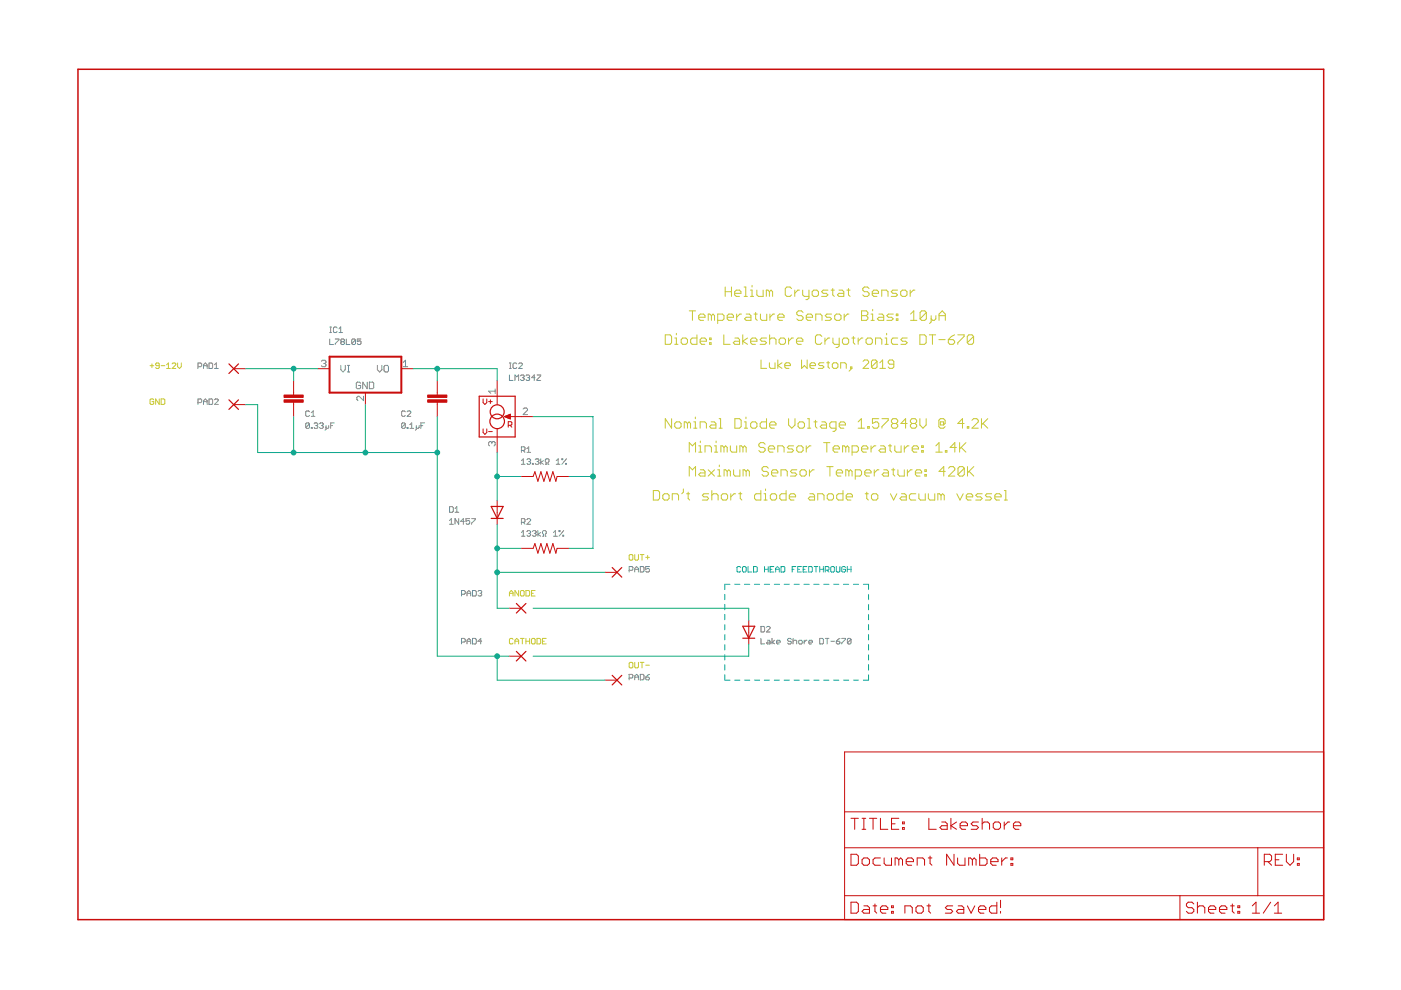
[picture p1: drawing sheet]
<svg xmlns="http://www.w3.org/2000/svg" width="297mm" height="210mm" viewBox="0 0 297 210" stroke-linecap="round" stroke-linejoin="round" font-family="sans-serif">
<g fill="none" stroke="#c8c832" stroke-width=".21">
<path d="M31.8 77.5h.8M32.2 77.2v.7M33.8 77.5h-.6l-.2-.2 .2-.3h.4l.2 .2v.7l-.2 .2h-.4l-.2-.2M34.2 77.5h.7M35.3 78.1h.8M35.3 77.3l.4-.3v1.1M36.5 77.2l.2-.2h.4l.2 .2v.1l-.8 .8h.8M37.7 77v.7l.4 .4 .3-.4v-.7M141.1 71h1l.3 .3v1.4l-.3 .3h-1zM143.1 73h.6M143.1 71.7h.3v1.3M143.4 70.7v.3"/>
<path d="M144.7 71.7h.7l.4 .3v.7l-.4 .3h-.7l-.3-.3v-.7zM146.1 65.9h1.4M146.8 65.9v2M147.8 71v2h-1.1l-.3-.3v-.7l.3-.3h1.1M148.1 67.3h1.4v-.4l-.3-.3h-.7l-.4 .3v.7l.4 .3h.7M148.4 72.3h1.4v-.3l-.4-.3h-.6l-.4 .3v.7l.4 .3h.6M150.5 72.7h.3v.3h-.3zM150.5 71.7h.3v.3h-.3zM150.8 66.9l-.3-.3h-.3v1.3M150.8 66.9v1M150.8 66.9l.4-.3 .3 .3v1M152.2 67.9h1l.3-.3v-.7l-.3-.3h-1v2"/>
<path d="M153.5 71v2h1.3M153.8 60.9v1.9M153.8 61.8h1.3M154.2 67.3h1.3v-.4l-.3-.3h-.7l-.3 .3v.7l.3 .3h.7M155.1 60.9v1.9M155.8 62.2h1.3v-.4l-.3-.3h-.7l-.3 .3v.7l.3 .3h.7M155.8 71.7h.7l.3 .3v1h-1l-.3-.3 .3-.4h1M156.2 66.6v1.3M157.2 66.6h-.3l-.7 .7M157.5 71v2M157.8 62.8h.7M157.8 60.9h.3v1.9"/>
<path d="M158.2 66.6h.7l.3 .3v1h-1l-.3-.3 .3-.3h1M158.5 71.7l-1 .6 1 .7M159.1 62.8h.7M159.1 61.5h.3v1.3M159.2 72.3h1.3v-.3l-.3-.3h-.7l-.3 .3v.7l.3 .3h.7M159.4 60.5v.4M159.9 66.6h.6M160.2 66.3v1.3l.3 .3M160.5 61.5v1l.3 .3h1v-1.3M161.2 66.6v1l.4 .3h1v-1.3M161.4 76.3v1.8h1.1M162.5 71.7h-1l-.3 .3 .3 .3h.7l.3 .4-.3 .3h-1"/>
<path d="M163.1 76.9v.9l.3 .3h.9v-1.2M163.1 61.8l-.3-.3h-.3v1.3M163.1 61.8v1M163.1 61.8l.4-.3 .3 .3v1M163.2 71v2M163.2 72l.3-.3h.7l.3 .3v1M163.2 66.6v1.3M164.2 66.6h-.3l-.7 .7M164.9 67.3h1.3v-.4l-.3-.3h-.7l-.3 .3v.7l.3 .3h.7M164.9 76.3v1.8M165.2 72l.3-.3h.7l.3 .3v.7l-.3 .3h-.7l-.3-.3zM165.8 76.9l-.9 .6 .9 .6"/>
<path d="M166.4 77.5h1.2v-.3l-.3-.3h-.6l-.3 .3v.6l.3 .3h.6M167.2 71.7v1.3M167.8 61.2l-.3-.3h-.7l-.3 .3v1.3l.3 .3h.7l.3-.3M168.2 71.7h-.3l-.7 .6M168.5 61.5v1.3M168.9 72.3h1.3v-.3l-.3-.3h-.7l-.3 .3v.7l.3 .3h.7M169.5 61.5h-.3l-.7 .7M169.9 76.3v1.8l.6-.6 .6 .6v-1.8M170.2 61.5v1l.3 .3h1M170.3 66.3l-.4-.4h-.6l-.4 .4v.3l.4 .3h.6l.4 .4v.3l-.4 .3h-.6l-.4-.3M170.9 67.3h1.4v-.4l-.4-.3h-.6l-.4 .3v.7l.4 .3h.6M171.5 61.5v1.7l-.3 .3h-.3"/>
<path d="M171.7 77.5h1.2v-.3l-.3-.3h-.6l-.3 .3v.6l.3 .3h.6M172.2 61.8l.3-.3h.7l.3 .3v.7l-.3 .3h-.7l-.3-.3zM173 67.9v-1.3h.9l.4 .3v1M174.2 71.3l-.3-.3h-.7l-.3 .3v1.4l.3 .3h.7l.3-.3M174.7 76.9h-.9l-.3 .3 .3 .3h.6l.3 .3-.3 .3h-.9M174.9 71.7v1.3M175.3 76.9h.6M175.5 61.5h-1l-.3 .3 .3 .4h.7l.3 .3-.3 .3h-1M175.6 76.6v1.2l.3 .3M175.9 71.7h-.3l-.7 .6M176.2 61.5h.7M176.3 66.6h-1l-.3 .3 .3 .4h.7l.3 .3-.3 .3h-1"/>
<path d="M176.5 77.2l.3-.3h.6l.3 .3v.6l-.3 .3h-.6l-.3-.3zM176.6 61.2v1.3l.3 .3M176.6 71.7v1l.3 .3h1M177 66.9l.3-.3h.7l.3 .3v.7l-.3 .3h-.7l-.3-.3zM177.9 61.5h.7l.3 .3v1h-1l-.4-.3 .4-.3h1M177.9 71.7v1.6l-.3 .4h-.4M178.2 78.1v-1.2h.9l.3 .3v.9M178.9 71.7h.7l.3 .3v.7l-.3 .3h-.7l-.3-.3v-.7zM179 66.6v1.3M179.6 61.5h.6M179.9 61.2v1.3l.3 .3M180 66.6h-.3l-.7 .7"/>
<path d="M180.3 77.8h.3v.3h-.3zM180.6 71.7h.7M180.6 78.1l-.6 .6M180.9 71.3v1.4l.4 .3M181.9 71.7v1.3M182.7 65.9h1l.3 .4v.3l-.3 .3 .3 .4v.3l-.3 .3h-1zM182.7 66.9h1M182.9 71.7h-.3l-.7 .6M183 76.6l.3-.3h.6l.3 .3v.3l-1.2 1.2h1.2M183.6 72l.4-.3h.6l.4 .3v.7l-.4 .3h-.6l-.4-.3zM184.3 61.2l-.4-.3h-.6l-.4 .3v.3l.4 .3h.6l.4 .4v.3l-.4 .3h-.6l-.4-.3M184.7 67.9h.7"/>
<path d="M184.7 66.6h.3v1.3M184.9 62.2h1.4v-.4l-.4-.3h-.6l-.4 .3v.7l.4 .3h.6M185 65.6v.3M185.6 73v-1.3h1l.4 .3v1M185.9 76.6v1.2l-.2 .3h-.6l-.3-.3M185.9 76.6l-.2-.3h-.6l-.3 .3v1.2M185.9 76.6l-1.1 1.2M186.4 66.6h.6l.4 .3v1h-1l-.4-.3 .4-.3h1M186.5 78.1h1.2M186.5 76.9l.6-.6v1.8M186.9 62.8v-1.3h1l.4 .3v1M187.6 73h.7"/>
<path d="M187.6 71.7h.4v1.3M188 70.7v.3M189.4 66.6h-1l-.4 .3 .4 .4h.6l.4 .3-.4 .3h-1M189.5 77.2h-.9l-.3-.3v-.3l.3-.3h.6l.3 .3v1.2l-.3 .3h-.6l-.3-.3M190 67.6h.4v.3h-.4zM190 66.6h.4v.3h-.4zM190.3 61.5h-1l-.3 .3 .3 .4h.6l.4 .3-.4 .3h-.9M190.3 71.7h-1l-.3 .3v.7l.3 .3h1M191 61.8l.3-.3h.7l.3 .3v.7l-.3 .3h-.7l-.3-.3zM192.3 71.7h-1l-.3 .3 .3 .3h.7l.3 .4-.3 .3h-1M193 61.5v1.3M193.1 67.9h1.3"/>
<path d="M193.1 66.6l.6-.7v2M194 61.5h-.4l-.6 .7M195 71h1l.4 .3v1.4l-.4 .3h-1zM196.4 66.3l-.3-.4h-.7l-.3 .4v1.3M196.4 66.3v1.3l-.3 .3h-.7l-.3-.3M196.4 66.3l-1.3 1.3M197 71h1.4M197.4 66.9v1.4l-.3 .3M197.7 71v2M198.4 66.9v.7l-.3 .3h-.3l-.4-.3M199.1 72h1.3M199.1 66.9h1.3"/>
<path d="M199.1 67.9v-1.3l.7-.7 .6 .7v1.3M201.1 72h1l.3 .3v.4l-.3 .3h-.7l-.3-.3zM202.4 71l-.7 .3-.6 .7M203.1 71h1.3v.3l-1.3 1.4v.3M206.4 71.3v1.4l-.3 .3h-.7l-.3-.3M206.4 71.3l-.3-.3h-.7l-.3 .3v1.4M206.4 71.3l-1.3 1.4M32.6 84.8l-.2-.2h-.4l-.2 .2v.8l.2 .1h.4l.2-.1v-.4h-.4M33.8 84.6v1.1l-.8-1.1v1.1M34.2 84.6h.5l.2 .2v.8l-.2 .1h-.5zM142.4 88.8v2l-1.3-2v2M143.1 89.8l.3-.3h.7l.3 .3v.6l-.3 .4h-.7l-.3-.4z"/>
<path d="M145.8 89.8v1M145.8 89.8l-.4-.3h-.3v1.3M145.8 89.8l.3-.3 .3 .3v1M146.1 95.9v-2l.7 .6 .7-.6v2M147.1 90.8h.7M147.1 89.5h.3v1.3M147.4 88.4v.4M148.1 94.5h.4v1.4M148.1 95.9h.7M148.4 90.8v-1.3h1l.4 .3v1M148.5 99.6h.7l.3 .3v1h-1l-.4-.3 .4-.3h1M148.5 93.5v.4"/>
<path d="M149.5 95.9v-1.4h1l.3 .4v1M150.2 99.6l1.3 1.3M150.8 89.5h.6l.4 .3v1h-1l-.3-.4 .3-.3h1M151.5 94.5h.3v1.4M151.5 95.9h.7M151.5 99.6l-1.3 1.3M151.8 93.5v.4M152.2 99.6h.3v1.3M152.5 90.8h.6M152.5 88.8h.3v2M152.5 98.6v.3M153.5 94.9v1"/>
<path d="M153.5 94.9l.3-.4 .4 .4v1M153.5 94.9l-.3-.4h-.4v1.4M154.2 99.9l-.4-.3h-.3v1.3M154.2 99.9v1M154.2 99.9l.3-.3 .4 .3v1M154.9 94.5v1l.3 .4h1v-1.4M155.5 99.6v1l.4 .3h1v-1.3M155.8 88.8h1l.3 .3v1.3l-.3 .4h-1zM157.5 94.9l-.3-.4h-.3v1.4M157.5 94.9v1M157.5 94.9l.4-.4 .3 .4v1M157.8 90.8h.7"/>
<path d="M157.8 89.5h.4v1.3M158.2 88.4v.4M158.2 99.9l-.3-.3h-.4v1.3M158.2 99.9v1M158.2 99.9l.3-.3 .4 .3v1M159.2 89.8l.3-.3h.7l.3 .3v.6l-.3 .4h-.7l-.3-.4zM162.2 94.2l-.3-.3h-.7l-.3 .3v.3l.3 .4h.7l.3 .3v.3l-.3 .4h-.7l-.3-.4M162.5 88.8v2h-1l-.3-.4v-.6l.3-.3h1M162.9 95.2h1.3v-.3l-.3-.4h-.7l-.3 .4v.6l.3 .4h.7M162.9 99.3l-.3-.4h-.7l-.3 .4v.3l.3 .3h.7l.3 .4v.3l-.3 .3h-.7l-.3-.3M163.2 90.1h1.3v-.3l-.3-.3h-.7l-.3 .3v.6l.3 .4h.7M164.9 95.9v-1.4h1l.3 .4v1"/>
<path d="M167.2 88.8v1.3l.7 .7 .7-.7v-1.3M168.3 94.5h-1l-.4 .4 .4 .3h.6l.4 .3-.4 .4h-1M168.9 99.6h-1l-.3 .3 .3 .4h.7l.3 .3-.3 .3h-1M169.2 89.8l.3-.3h.7l.4 .3v.6l-.4 .4h-.7l-.3-.4zM169.3 94.5h.6l.4 .4v.6l-.4 .4h-.6l-.4-.4v-.6zM169.9 99.6h.7l.3 .3v.7l-.3 .3h-.7l-.3-.3v-.7zM170.9 94.5v1.4M171.2 90.8h.7M171.2 88.8h.4v2M171.6 99.6v1.3M171.9 94.5h-.3l-.7 .7M172.6 89.5h.6"/>
<path d="M172.6 99.6h-.3l-.7 .7M172.9 89.1v1.3l.3 .4M174.2 89.5h.7l.3 .3v1h-1l-.3-.4 .3-.3h1M174.6 93.9h1.4M175.3 93.9v2M175.3 98.9h1.3M176 98.9v2M176.6 95.2h1.4v-.3l-.3-.4h-.7l-.4 .4v.6l.4 .4h.7M177.2 90.8h-.9l-.4-.4v-.6l.4-.3h.9v1.6l-.3 .4h-.3M177.9 90.1h1.4v-.3l-.4-.3h-.6l-.4 .3v.6l.4 .4h.6M179.3 94.9l-.3-.4h-.4v1.4M179.3 94.9v1"/>
<path d="M179.3 94.9l.4-.4 .3 .4v1M180 99.9l-.3-.3h-.4v1.3M180 99.9v1M180 99.9l.3-.3 .4 .3v1M180.7 95.9h1l.3-.4v-.6l-.3-.4h-1v2M181.9 90.8h1.4M181.9 89.5l.7-.7v2M182.7 95.2h1.3v-.3l-.3-.4h-.7l-.3 .4v.6l.3 .4h.7M184 90.4h.3v.4h-.3zM184.7 94.5v1.4M185.4 99.6v1.3M185.7 94.5h-.3l-.7 .7"/>
<path d="M186.3 88.8h-1.3v1l.6-.3h.4l.3 .3v.6l-.3 .4h-.7l-.3-.4M186.4 99.6h-.4l-.6 .7M186.7 94.5h.7l.3 .4v1h-1l-.3-.4 .3-.3h1M187 88.8h1.3v.3l-1.3 1.3v.4M187.4 99.6h.6l.4 .3v1h-1l-.4-.3 .4-.3h1M188.4 94.5h.6M188.7 94.2v1.3l.3 .4M189 99.6h.7M189.3 89.8l-.3-.3v-.4l.3-.3h.7l.3 .3v.4l-.3 .3M189.3 89.8l-.3 .3v.3l.3 .4h.7l.3-.4v-.3l-.3-.3M189.3 89.8h.7M189.4 99.3v1.3l.3 .3"/>
<path d="M189.7 94.5v1l.3 .4h1.1v-1.4M190.4 99.6v1l.3 .3h1v-1.3M191.7 94.5v1.4M192.3 89.8h-1.3l1-1v2M192.4 99.6v1.3M192.7 94.5h-.3l-.7 .7M193.3 89.8l-.3 .3v.3l.3 .4h.7l.4-.4v-.3l-.4-.3M193.3 89.8l-.3-.3v-.4l.3-.3h.7l.4 .3v.4l-.4 .3M193.3 89.8h.7M193.4 95.2h1.3v-.3l-.3-.4h-.7l-.3 .4v.6l.3 .4h.7M193.4 99.6h-.3l-.7 .7M195 88.8v1.3l.7 .7 .7-.7v-1.3"/>
<path d="M195.4 94.5h.3v.4h-.3zM195.4 95.5h.3v.4h-.3zM196.1 99.6h.3v.3h-.3zM198.4 94.5l.7-.6v2M198.4 95.9h1.4M199.4 89.5h.6v.6h-.6zM200 90.1l.4-.3v-.7l-.4-.3h-.6l-.3 .3v1.3l.3 .4h.6l.4-.4M200.4 95.5h.4v.4h-.4zM200.4 99.9h-1.3l1-1v2M201.1 99.3l.3-.4h.7l.3 .4v.3l-1.3 1.3h1.3M202.8 94.9h-1.4l1-1v2M203.5 93.9v2"/>
<path d="M203.8 94.9l1 1M204.4 89.8h-1.3l1-1v2M204.4 99.3v1.3l-.3 .3h-.6l-.4-.3M204.4 99.3l-.3-.4h-.6l-.4 .4v1.3M204.4 99.3l-1.3 1.3M204.8 93.9l-1.3 1.3M205.1 90.4h.3v.4h-.3zM205.1 98.9v2M205.5 99.9l1 1M206.1 89.1l.3-.3h.7l.3 .3v.4l-1.3 1.3h1.3M206.5 98.9l-1.4 1.4M208.1 88.8v2"/>
<path d="M208.4 89.8l1 1M209.4 88.8l-1.3 1.3M133.4 117.8l.2-.2h.4l.2 .2v.8l-.2 .2h-.4l-.2-.2zM134.6 117.6v1l.2 .2h.3l.3-.2v-1M135.7 117.6h.8M136.1 117.6v1.2M136.9 118.2h.8M137.3 117.8v.8M138.5 104h1l.3 .4v1.3l-.3 .3h-1zM140.5 105l.4-.3h.6l.4 .3v.7l-.4 .3h-.6l-.4-.3zM142.5 106v-1.3h1.1l.3 .3v1M144.9 103.7v.7l-.4 .3"/>
<path d="M145.6 104.7h.6M145.9 104.4v1.3l.3 .3M146.1 100.9v-2l.7 .7 .7-.7v2M150.2 104.7h-1l-.3 .3 .3 .3h.7l.3 .4-.3 .3h-1M150.9 105l.4-.3h.6l.4 .3v1M150.9 104v2M152.2 100.9h.6M152.9 105l.4-.3h.6l.4 .3v.7l-.4 .3h-.6l-.4-.3zM154.9 104.7v1.3M156 104.7h-.4l-.7 .6M156.6 104.7h.7M157 104.4v1.3l.3 .3"/>
<path d="M161.3 104v2h-1l-.3-.3v-.7l.3-.3h1M162 106h.6M162 104.7h.3v1.3M162.3 103.7v.3M163.3 105l.4-.3h.6l.4 .3v.7l-.4 .3h-.6l-.4-.3zM163.6 100.3h1.3v-.4l-.3-.3h-.7l-.3 .3v.7l.3 .3h.7M165.6 100.9v-1.3h1l.3 .3v1M166.7 104v2h-1l-.4-.3v-.7l.4-.3h1M167.3 105.3h1.4v-.3l-.4-.3h-.6l-.4 .3v.7l.4 .3h.6M171.7 104.7h.7l.3 .3v1h-1l-.3-.3 .3-.4h1M173.4 106v-1.3h1l.3 .3v1M175.4 105l.3-.3h.7l.3 .3v.7l-.3 .3h-.7l-.3-.3z"/>
<path d="M177.3 100.3h1.3v-.4l-.3-.3h-.6l-.4 .3v.7l.4 .3h.6M178.7 104v2h-1l-.3-.3v-.7l.3-.3h1M179.4 105.3h1.3v-.3l-.3-.3h-.7l-.3 .3v.7l.3 .3h.7M181.3 100.9h1l.4-.3v-.7l-.4-.3h-1v2M183.3 100.3h1.4v-.4l-.4-.3h-.6l-.4 .3v.7l.4 .3h.6M183.4 104.7h.7M183.8 104.4v1.3l.3 .3M184.8 105l.3-.3h.7l.3 .3v.7l-.3 .3h-.7l-.3-.3zM188.8 104.7l.7 1.3 .6-1.3M191.1 104.7h.7l.4 .3v1h-1.1l-.3-.3 .3-.4h1.1M194.1 100.3h1.3v-.4l-.3-.3h-.7l-.3 .3v.7l.3 .3h.7M194.2 104.7h-1.1l-.3 .3v.7l.3 .3h1.1"/>
<path d="M194.8 104.7v1l.4 .3h1v-1.3M196.1 100.6h.3v.3h-.3zM196.8 104.7v1l.4 .3h1v-1.3M199.5 105l.4-.3 .3 .3v1M199.5 105l-.3-.3h-.4v1.3M199.5 105v1M202.9 104.7l.6 1.3 .7-1.3M204.9 105.3h1.3v-.3l-.3-.3h-.7l-.3 .3v.7l.3 .3h.7M208.2 104.7h-1l-.3 .3 .3 .3h.7l.3 .4-.3 .3h-1M210.2 104.7h-1l-.3 .3 .3 .3h.7l.3 .4-.3 .3h-1M210.9 105.3h1.4v-.3l-.4-.3h-.7l-.3 .3v.7l.3 .3h.7M212.9 106h.7"/>
<path d="M212.9 104h.4v2M108 126.4v-.8l.4-.4 .4 .4v.8M108 125.8h.8M108.8 135.6l-.2-.2h-.4l-.2 .2v.7l.2 .2h.4l.2-.2M109.2 136.5v-.8l.4-.3 .4 .3v.8M109.2 136h.8M110 125.2v1.2l-.8-1.2v1.2M110.3 135.4h.8M110.5 125.2h.4l.2 .2v.8l-.2 .2h-.4l-.2-.2v-.8zM110.7 135.4v1.1M111.5 125.2h.6l.2 .2v.8l-.2 .2h-.6zM111.5 135.4v1.1"/>
<path d="M111.5 136h.8M112.3 135.4v1.1M112.7 125.8h.4M112.9 135.4h.4l.2 .2v.7l-.2 .2h-.4l-.2-.2v-.7zM113.5 125.2h-.8v1.2h.8M113.9 135.4h.5l.2 .2v.7l-.2 .2h-.5zM115 136h.4M115.8 135.4h-.8v1.1h.8M133.4 140.6l.2-.2h.4l.2 .2v.8l-.2 .2h-.4l-.2-.2zM134.6 140.4v1l.2 .2h.3l.3-.2v-1M135.7 140.4h.8M136.1 140.4v1.2"/>
<path d="M136.9 141h.8"/>
</g>
<g fill="none" stroke="#808080" stroke-width=".21">
<path d="M42 77.7h.6l.2-.2v-.3l-.2-.2h-.6v1.1M43.1 78.1v-.8l.4-.3 .4 .3v.8M43.1 77.5h.8M44.3 77h.6l.2 .2v.7l-.2 .2h-.6zM45.5 78.1h.8M45.5 77.3l.4-.3v1.1M68.2 76.6l.2-.2h.5l.2 .2-.2 .5M68.6 77.1h.3M68.9 77.1l.2 .2-.2 .5h-.5l-.2-.3M69.9 71.9v1.1h.8M69.9 70.5h.4M69.9 69.3h.4"/>
<path d="M70.1 69.3v1.2M71.1 71.9h.8v.2l-.8 .8v.1M71.5 69.5l-.2-.2h-.4l-.2 .2v.8l.2 .2h.4l.2-.2M71.9 69.7l.3-.4v1.2M71.9 70.5h.7M72.3 77.5v.9l.4 .5 .5-.5v-.9M72.5 72.5l-.3 .2 .3 .3h.3l.2-.1-.2-.4M72.5 72.5l-.3-.2 .3-.4h.3l.2 .2-.2 .4M72.5 72.5h.3M73.4 71.9v1.1h.8M73.7 78.9h.4M73.7 77.5h.4"/>
<path d="M73.9 77.5v1.4M75.4 72.1v.8l-.2 .1h-.4l-.2-.1M75.4 72.1l-.2-.2h-.4l-.2 .2v.8M75.4 72.1l-.8 .8M76.5 71.9h-.7v.6l.4-.2 .3 .2v.4l-.2 .1h-.4l-.1-.1M80 77.5v.9l.5 .5 .5-.5v-.9M81.4 77.7l.3-.2h.4l.3 .2v.9l-.3 .3h-.4l-.3-.3zM85.5 77.8h.9M85.5 76.8l.5-.4v1.4M108 79.5v1.2h.8M108 78.1h.4M108 77h.4"/>
<path d="M108.2 77v1.1M109.6 77.2l-.2-.2h-.4l-.2 .2v.7l.2 .2h.4l.2-.2M110 77.2l.2-.2h.3l.2 .2v.1l-.7 .8h.7M110.3 79.7l.2-.2h.4l.2 .2-.2 .4M111.5 79.7l.2-.2h.4l.2 .2-.2 .4M113.9 79.5h.7v.2l-.7 .8v.2h.7M42 85.4h.6l.2-.2v-.4l-.2-.2h-.6v1.1M43.1 85.7v-.7l.4-.4 .4 .4v.7M43.1 85.2h.8M44.3 84.6h.6l.2 .2v.8l-.2 .1h-.6zM45.5 84.8l.2-.2h.4l.2 .2v.2l-.8 .7h.8M65.6 87.3l-.2-.2h-.4l-.2 .2v.8l.2 .2h.4l.2-.2"/>
<path d="M65.6 89.9l-.2-.2h-.4l-.2 .2v.7M65.6 89.9v.7l-.2 .2h-.4l-.2-.2M65.6 89.9l-.8 .7M66 90.6h.2v.2h-.2zM66 88.3h.8M66 87.5l.4-.4v1.2M66.6 89.9l.2-.2h.4l.2 .2-.2 .3M67 90.2h.2M67.2 90.2l.2 .2-.2 .4h-.4l-.2-.2M67.8 89.9l.1-.2h.4l.2 .2-.2 .3M68.2 90.2h.1M68.3 90.2l.2 .2-.2 .4h-.4l-.1-.2"/>
<path d="M69.1 90.2v.8l-.2 .2M69.7 90.2v.4l-.2 .2-.4-.2M70.1 90.2h.4M70.9 89.7h-.8v1.1M76.5 81.3l-.3-.3h-.4l-.3 .3v.9l.3 .2h.4l.3-.2v-.5h-.5M77.1 84v.9l-1-.9h-.2l-.2 .2v.5l.2 .2M77.9 81v1.4l-1-1.4v1.4M78.3 81h.7l.2 .3v.9l-.2 .2h-.7zM85.9 89.9l-.2-.2h-.4l-.1 .2v.7M85.9 89.9v.7l-.2 .2h-.4l-.1-.2M85.9 87.3l-.2-.2h-.4l-.1 .2v.8l.1 .2h.4l.2-.2M85.9 89.9l-.7 .7"/>
<path d="M86.3 90.6h.2v.2h-.2zM86.3 87.3l.2-.2h.4l.2 .2v.2l-.8 .8h.8M86.9 90.8h.8M86.9 90l.4-.3v1.1M88.3 90.2v.8l-.2 .2M88.9 90.2v.4l-.2 .2-.4-.2M89.2 90.2h.4M90 89.7h-.8v1.1M104.3 93.9l.2-.3 .5 .3v.4l-.2 .3M104.3 93.9l-.2-.3-.5 .3v.4l.2 .3M104.3 93.9v.2M105 82.9h-1.4l.5 .5"/>
<path d="M105 82.5v.9M109.2 80.7v-1.2l.4 .4 .4-.4v1.2M110.6 97.7l.3-.4v1.1M110.6 98.4h.7M110.6 95.5h.5l.2-.2v-.4l-.2-.2h-.5v1.2M110.7 80.1h.2M110.9 86.7l.2-.2h.5l.2 .2v.3l-.9 .9h.9M110.9 80.1l.2 .2-.2 .4h-.4l-.2-.2M110.9 95.5l.4 .4M111.7 97.5l.2-.2h.4l.2 .2-.2 .4M111.7 95.1l.4-.4v1.2M111.7 95.9h.8"/>
<path d="M111.9 80.1h.2M112.1 80.1l.2 .2-.2 .4h-.4l-.2-.2M112.1 97.9h.2M112.3 97.9l.2 .1-.2 .4h-.4l-.2-.1M112.9 98.3h.2v.1h-.2zM113.5 80.1h-.8l.6-.6v1.2M113.5 97.5l.2-.2h.3l.3 .2-.3 .4M113.9 97.9h.1M114 97.9l.3 .1-.3 .4h-.3l-.2-.1M114.6 97.3v1.1M115.2 97.7l-.6 .3 .6 .4M115.6 98.4h.2v-.4l-.2-.1v-.4l.2-.2h.4l.2 .2v.4l-.2 .1v.4h.2"/>
<path d="M117.9 98.4h.8M117.9 97.7l.4-.4v1.1M119.1 97.3h.2v.2h-.2zM119.9 98.3h.2v.1h-.2zM120.1 97.3l-1 1.1M95.3 110.4l.4-.4v1.1M95.3 111.1h.8M95.3 107.4h.6l.2 .2v.8l-.2 .2h-.6zM96.5 108.6h.8M96.5 107.8l.4-.4v1.2M97.3 110v1.1l-.8-1.1v1.1M98.4 110.6h-.8l.6-.6v1.1"/>
<path d="M99.6 110h-.8v.6l.4-.2 .4 .2v.3l-.2 .2h-.4l-.2-.2M100 110h.8v.2l-.8 .7v.2M110.6 110.7h.5l.2-.1v-.4l-.2-.2h-.5v1.1M110.6 112.9l.3-.4v1.2M110.6 113.7h.7M110.9 110.7l.4 .4M111.7 110.2l.2-.2h.4l.2 .2v.2l-.8 .7h.8M111.7 112.7l.2-.2h.4l.2 .2-.2 .4M112.1 113.1h.2M112.3 113.1l.2 .2-.2 .4h-.4l-.2-.2M112.9 112.7l.2-.2h.4l.2 .2-.2 .4M113.3 113.1h.2"/>
<path d="M113.5 113.1l.2 .2-.2 .4h-.4l-.2-.2M114 112.5v1.2M114.6 112.9l-.6 .4 .6 .4M115 113.7h.2v-.4l-.2-.2v-.4l.2-.2h.4l.2 .2v.4l-.2 .2v.4h.2M117.4 113.7h.8M117.4 112.9l.4-.4v1.2M118.5 112.5h.2v.2h-.2zM119.3 113.5h.2v.2h-.2zM119.5 112.5l-1 1.2M97.9 136.1h.5l.2-.1v-.4l-.2-.2h-.5v1.1M97.9 126h.5l.2-.2v-.4l-.2-.2h-.5v1.2M99 136h.8"/>
<path d="M99 126.4v-.8l.4-.4 .4 .4v.8M99 136.5v-.8l.4-.3 .4 .3v.8M99 125.8h.8M100.2 135.4h.6l.2 .2v.7l-.2 .2h-.6zM100.2 125.2h.6l.2 .2v.8l-.2 .2h-.6zM101.3 125.4l.3-.2h.3l.2 .2-.2 .4M101.7 125.8h.2M101.9 125.8l.2 .2-.2 .4h-.3l-.3-.2M102.1 136h-.8l.6-.6v1.1M133.4 120.9h.6l.2-.2v-.4l-.2-.2h-.6v1.2M134.6 121.3v-.8l.4-.4 .4 .4v.8M134.6 120.7h.8"/>
<path d="M135.7 120.1h.6l.2 .2v.8l-.2 .2h-.6zM137.7 120.1h-.8v.6l.4-.2 .4 .2v.4l-.2 .2h-.4l-.2-.2M161.3 132.8h.6l.2 .2v.8l-.2 .2h-.6zM161.3 135.4v1.1h.8M162.5 133l.2-.2h.4l.2 .2v.2l-.8 .8h.8M162.7 135.7h.4l.2 .3v.5h-.6l-.2-.2 .2-.2h.6M163.7 135.4v1.1M164.3 135.7l-.6 .4 .6 .4M164.7 136.1h.7l-.2-.4h-.4l-.1 .3v.3l.1 .2h.4M167.8 135.6l-.2-.2h-.4l-.2 .3 .2 .3h.4l.2 .3-.2 .2h-.4l-.2-.2M168.1 136l.3-.3h.3l.2 .3v.5M168.1 135.4v1.1"/>
<path d="M169.5 135.7h.4l.2 .3v.3l-.2 .2h-.4l-.2-.2v-.3zM170.5 135.7v.8M171.1 135.7h-.2l-.4 .4M171.5 136.1h.8l-.2-.4h-.4l-.2 .3v.3l.2 .2h.4M173.8 135.4h.6l.2 .2v.7l-.2 .2h-.6zM175 135.4h.7M175.4 135.4v1.1M176.1 136h.8M177.3 136h.6l.2 .3-.2 .2h-.4l-.2-.2zM178.1 135.4l-.8 .6M178.5 135.4h.8v.2l-.8 .7v.2M180.4 135.6v.7l-.2 .2h-.3l-.2-.2"/>
<path d="M180.4 135.6l-.2-.2h-.3l-.2 .2v.7M180.4 135.6l-.7 .7M133.4 143.8h.6l.2-.2v-.4l-.2-.2h-.6v1.1M134.6 144.1v-.7l.4-.4 .4 .4v.7M134.6 143.6h.8M135.7 143h.6l.2 .2v.8l-.2 .1h-.6zM136.9 143.6h.6l.2 .4-.2 .1h-.4l-.2-.1zM137.7 143l-.8 .6"/>
</g>
<g fill="none" stroke="#c90d0c" stroke-width=".21">
<path d="M49.6 78.2h2.5M67.3 78.2h2.6M85.1 78.2h2.5M49.6 85.8h2.5M62.3 80.7v3.1M62.3 85.3v3M77.5 83.2v2.6M92.7 80.7v3.1M92.7 85.3v3M102.4 84.6v.8l.4 .3 .4-.3v-.8M102.4 90.9v.8l.4 .4 .4-.4v-.8M103.6 85.2h.8"/>
<path d="M103.6 91.5h.8M104 84.8v.8M105.4 80.7v5.1M105.4 90.9v5M106.9 88.3l1.3-.5v1zM107 88.4h1.2M107.2 88.2h1M107.2 88.3h5.8M107.3 88.5h.9M107.5 88.1h.7M107.6 88.6h.6M107.8 90.2h.5l.2-.2v-.4l-.2-.2h-.5v1.2"/>
<path d="M107.8 88h.4M107.9 88.7h.3M108.1 87.9h.1M108.1 90.2l.4 .4M105.4 106.1v5.1M110.5 101h2.5l.4-1 .6 2 .7-2 .6 2 .7-2 .6 2 .6-2 .7 2 .2-1h2.5M110.5 116.3h2.5l.4-1 .6 2 .7-2 .6 2 .7-2 .6 2 .6-2 .7 2 .2-1h2.5M107.9 129h2.6M107.9 139.1h2.6M128.3 121.3h2.5M158.7 131.5v5.1M128.3 144.2h2.5"/>
<path d="M179.1 159.4h101.5v35.6h-101.5zM179.1 179.7h101.5M179.1 172.1h101.5M180.4 173.5h1.6M181.2 173.5v2.3M182.8 173.5h.8M182.8 175.8h.8M183.2 173.5v2.3M184.3 173.5h1.6M185.1 173.5v2.3M186.7 173.5v2.3h1.5M189 174.7h.8"/>
<path d="M190.6 173.5h-1.6v2.3h1.6M191.3 175.5h.4v.3h-.4zM191.3 174.3h.4v.4h-.4zM196.9 173.5v2.3h1.6M199.7 174.3h.7l.4 .4v1.1h-1.1l-.4-.3 .4-.4h1.1M201.6 173.5v2.3M202.8 174.3l-1.2 .8 1.2 .7M203.6 175.1h1.5v-.4l-.4-.4h-.7l-.4 .4v.8l.4 .3h.7M207.5 174.3h-1.2l-.4 .4 .4 .4h.8l.4 .4-.4 .3h-1.2M208.2 174.7l.4-.4h.8l.4 .4v1.1M208.2 173.5v2.3M210.6 174.7l.4-.4h.8l.3 .4v.8l-.3 .3h-.8l-.4-.3z"/>
<path d="M212.9 174.3v1.5M214.1 174.3h-.4l-.8 .8M214.9 175.1h1.5v-.4l-.4-.4h-.7l-.4 .4v.8l.4 .3h.7M266.7 179.7v10.2M179.1 189.9h101.5M180.4 181.1h1.2l.4 .4v1.6l-.4 .4h-1.2zM180.4 191.3h1.2l.4 .4v1.5l-.4 .4h-1.2zM182.8 182.3l.4-.4h.7l.4 .4v.8l-.4 .4h-.7l-.4-.4zM183.2 192.1h.7l.4 .3v1.2h-1.1l-.4-.4 .4-.4h1.1M185.1 192.1h.8M185.5 191.7v1.5l.4 .4M186.7 192.8h1.5v-.4l-.4-.3h-.8l-.3 .3v.8l.3 .4h.8"/>
<path d="M186.7 181.9h-1.2l-.4 .4v.8l.4 .4h1.2M187.5 181.9v1.2l.3 .4h1.2v-1.6M189 193.2h.4v.4h-.4zM189 192.1h.4v.3h-.4zM190.6 182.3l-.4-.4h-.4v1.6M190.6 182.3l.4-.4 .3 .4v1.2M190.6 182.3v1.2M191.9 193.6v-1.5h1.1l.4 .3v1.2M192.1 182.7h1.6v-.4l-.4-.4h-.8l-.4 .4v.8l.4 .4h.8M194.2 192.4l.4-.3h.8l.3 .3v.8l-.3 .4h-.8l-.4-.4zM194.5 183.5v-1.6h1.1l.4 .4v1.2M196.5 192.1h.8"/>
<path d="M196.8 181.9h.8M196.9 191.7v1.5l.4 .4M197.2 181.5v1.6l.4 .4M202 192.1h-1.2l-.4 .3 .4 .4h.8l.4 .4-.4 .4h-1.2M202.3 181.1v2.4l-1.6-2.4v2.4M203 181.9v1.2l.4 .4h1.2v-1.6M203.2 192.1h.7l.4 .3v1.2h-1.1l-.4-.4 .4-.4h1.1M205.1 192.1l.8 1.5 .8-1.5M206.2 182.3l-.4-.4h-.4v1.6M206.2 182.3v1.2M206.2 182.3l.3-.4 .4 .4v1.2M207.5 192.8h1.5v-.4l-.4-.3h-.8l-.3 .3v.8l.3 .4h.8"/>
<path d="M207.7 181.1v2.4h1.2l.4-.4v-.8l-.4-.4h-1.2M210.1 182.7h1.5v-.4l-.4-.4h-.8l-.3 .4v.8l.3 .4h.8M211.3 191.3v2.3h-1.1l-.4-.4v-.8l.4-.3h1.1M212.1 190.9v1.5M212.1 193.2v.4M212.4 181.9v1.6M213.6 181.9h-.4l-.8 .8M214.3 183.1h.4v.4h-.4zM214.3 181.9h.4v.4h-.4zM250.2 189.9v5.1M253.1 191.7l-.4-.4h-.8l-.4 .4v.4l.4 .3h.8l.4 .4v.4l-.4 .4h-.8l-.4-.4M253.9 192.4l.4-.3h.8l.3 .3v1.2"/>
<path d="M253.9 191.3v2.3M256.2 192.8h1.6v-.4l-.4-.3h-.8l-.4 .3v.8l.4 .4h.8M258.6 192.8h1.5v-.4l-.4-.3h-.7l-.4 .3v.8l.4 .4h.7M260.9 192.1h.8M261.3 191.7v1.5l.4 .4M262.4 193.2h.4v.4h-.4zM262.4 192.1h.4v.3h-.4zM265.5 193.6h1.6M265.5 192.1l.8-.8v2.3M268.1 182.7h1.1l.4-.4v-.8l-.4-.4h-1.1v2.4M268.8 182.7l.8 .8M269.4 191.3l-1.6 2.3"/>
<path d="M270.2 193.6h1.5M270.2 192.1l.8-.8v2.3M270.4 182.3h.8M271.9 181.1h-1.5v2.4h1.5M272.7 181.1v1.6l.8 .8 .8-.8v-1.6M275.1 183.1h.4v.4h-.4zM275.1 181.9h.4v.4h-.4z"/>
</g>
<g fill="none" stroke="#c90d0c" stroke-width=".25">
<path d="M48.5 77.2l2.1 2M50.6 77.2l-2.1 2M48.5 84.8l2.1 2M50.6 84.8l-2.1 2M101.6 84h7.6v8.6h-7.6zM104.1 107.4h2.6l-1.3 2.5zM104.1 109.9h2.6M109.5 128l2 2M109.5 138.1l2 2M111.5 128l-2 2M111.5 138.1l-2 2M129.8 120.3l2 2.1"/>
<path d="M131.8 120.3l-2 2.1M157.5 132.8h2.5l-1.3 2.5zM157.5 135.3h2.5M129.8 143.2l2 2M131.8 143.2l-2 2"/>
<circle cx="105.4" cy="89.3" r="1.55"/>
<circle cx="105.4" cy="87.3" r="1.48"/>
</g>
<path d="M69.9 75.6h15.2v7.6h-15.2z" fill="none" stroke="#c90d0c" stroke-width=".42"/>
<g fill="#c90d0c" stroke="#c90d0c" stroke-width=".21">
<path d="M60.2 84.8h4.1v.5h-4.1z"/>
<path d="M60.2 83.8h4.1v.5h-4.1z"/>
<path d="M90.7 84.8h4v.5h-4z"/>
<path d="M90.7 83.8h4v.5h-4z"/>
</g>
<path d="M16.5 14.7h264.1v180.3h-264.1z" fill="none" stroke="#c90d0c" stroke-width=".32"/>
<g fill="none" stroke="#0696d7" stroke-width=".21">
<path d="M153.7 126v1.1M153.7 128.1v1.2M153.7 130.3v1.1M153.7 132.4v1.1M153.7 134.5v1.2M153.7 136.7v1.1M153.7 138.8v1.1M154.8 123.9h-1.1v1.1M155.8 123.9h1.1M157 120.3l-.2-.2h-.4l-.1 .2v.8l.1 .2h.4l.2-.2M157.4 120.3l.2-.2h.4l.2 .2v.8l-.2 .2h-.4l-.2-.2zM157.9 123.9h1.1"/>
<path d="M158.6 120.1v1.2h.8M159.8 120.1h.6l.1 .2v.8l-.1 .2h-.6zM160 123.9h1.1M162.1 123.9h1.1M162.1 120.1v1.2M162.1 120.7h.8M162.9 120.1v1.2M163.3 120.7h.4M164.1 120.1h-.8v1.2h.8M164.2 123.9h1M164.4 120.7h.8M164.4 121.3v-.8l.4-.4 .4 .4v.8"/>
<path d="M165.6 120.1h.6l.2 .2v.8l-.2 .2h-.6zM166.3 123.9h1.1M168 120.7h.3M168.4 123.9h1.1M168.7 120.1h-.7v1.2M169.1 120.7h.4M169.9 120.1h-.8v1.2h.8M170.3 120.7h.4M170.5 123.9h1.1M171.1 120.1h-.8v1.2h.8M171.4 120.1h.6l.2 .2v.8l-.2 .2h-.6zM172.6 123.9h1.1"/>
<path d="M172.6 120.1h.8M173 120.1v1.2M173.8 120.7h.8M173.8 120.1v1.2M174.6 120.1v1.2M174.6 123.9h1.1M175 120.9h.6l.1-.2v-.4l-.1-.2h-.6v1.2M175.3 120.9l.4 .4M176.3 120.1h.4l.2 .2v.8l-.2 .2h-.4l-.2-.2v-.8zM176.7 123.9h1.1M177.3 120.1v1l.2 .2h.4l.2-.2v-1M178.8 123.9h1.1"/>
<path d="M179.3 120.3l-.3-.2h-.3l-.2 .2v.8l.2 .2h.3l.3-.2v-.4h-.4M179.6 120.7h.8M179.6 120.1v1.2M180.4 120.1v1.2M181 123.9h1M183 123.9h1.1v1.1M184.1 126v1.1M184.1 128.1v1.2M184.1 130.3v1.1M184.1 132.4v1.1M184.1 134.5v1.2M184.1 136.7v1.1"/>
<path d="M184.1 138.8v1.1M153.7 143.1v1.1h1.1M153.7 140.9v1.2M155.8 144.2h1.1M157.9 144.2h1.1M160 144.2h1.1M162.1 144.2h1.1M164.2 144.2h1M166.3 144.2h1.1M168.4 144.2h1.1M170.5 144.2h1.1M172.6 144.2h1.1"/>
<path d="M174.6 144.2h1.1M176.7 144.2h1.1M178.8 144.2h1.1M181 144.2h1M184.1 140.9v1.2M184.1 143.1v1.1h-1.1"/>
</g>
<g fill="none" stroke="#0dab76" stroke-width=".21">
<path d="M52.1 78.2h15.2M62.3 78.2v2.5M87.6 78.2h17.8v2.5M92.7 78.2v2.5M52.1 85.8h2.5v10.1h38.1M62.3 88.3v7.6M77.5 85.8v10.1M92.7 88.3v50.8h15.2M105.4 95.9v10.2M113 88.3h12.7v28h-5.1M105.4 111.2v17.8h2.5M105.4 116.3h5.1"/>
<path d="M105.4 101h5.1M120.6 101h5.1M105.4 139.1v5.1h22.9M105.4 121.3h22.9M113 129h45.7v2.5M158.7 136.6v2.5h-45.7"/>
</g>
<g fill="#0dab76" stroke="#0dab76" stroke-width=".21">
<circle cx="62.3" cy="78.2" r=".51"/>
<circle cx="92.7" cy="78.2" r=".51"/>
<circle cx="105.4" cy="116.3" r=".51"/>
<circle cx="105.4" cy="121.3" r=".51"/>
<circle cx="105.4" cy="101" r=".51"/>
<circle cx="125.7" cy="101" r=".51"/>
<circle cx="62.3" cy="95.9" r=".51"/>
<circle cx="77.5" cy="95.9" r=".51"/>
<circle cx="105.4" cy="139.1" r=".51"/>
<circle cx="92.7" cy="95.9" r=".51"/>
</g>
</svg>
